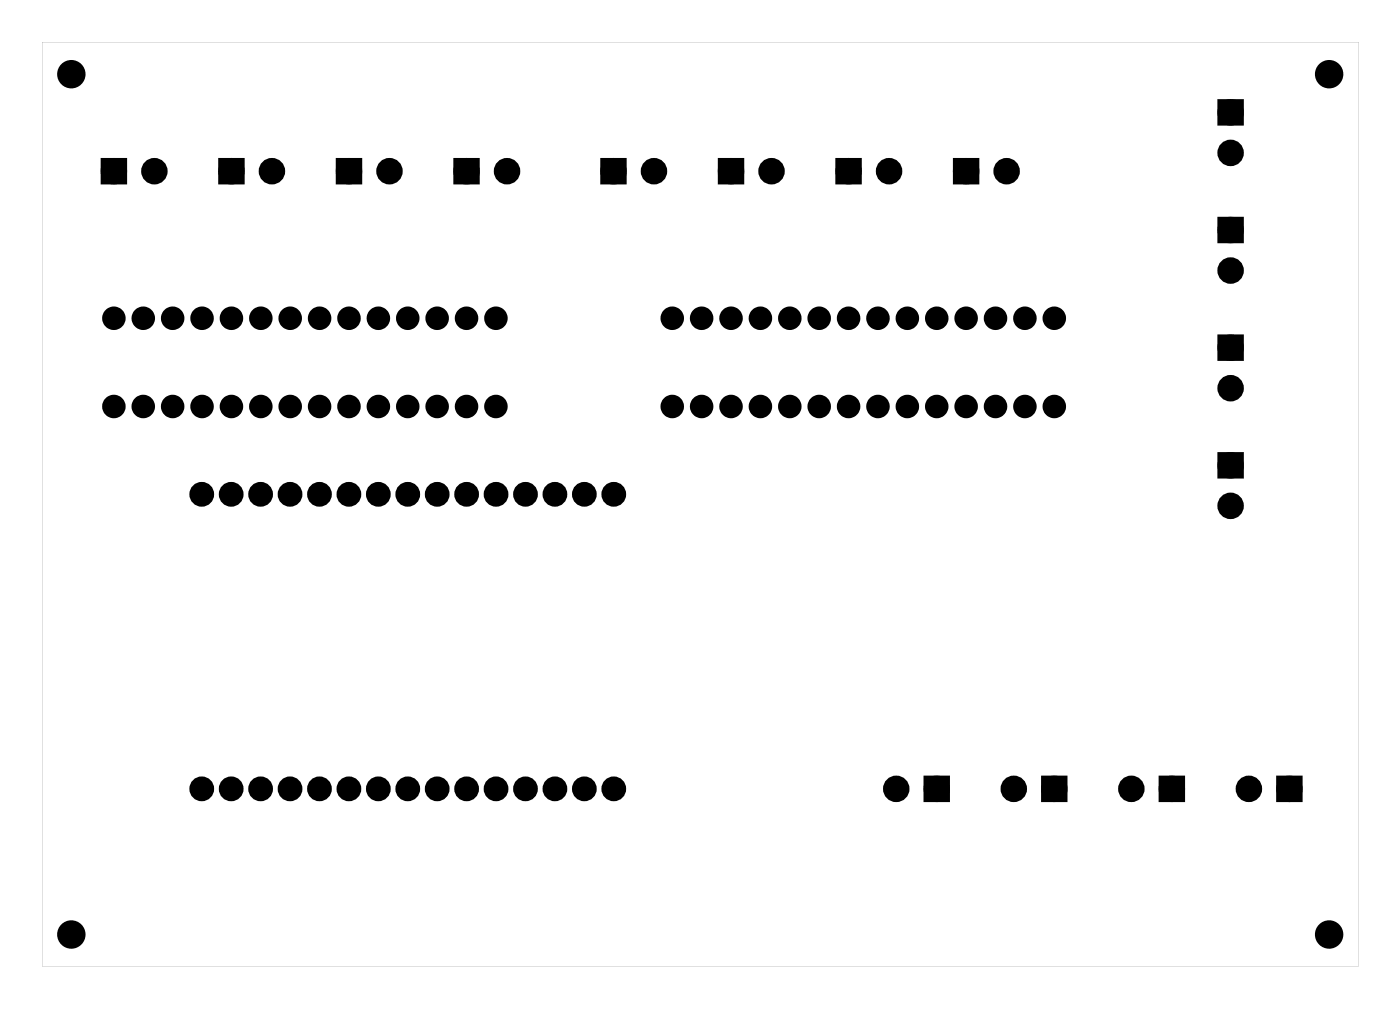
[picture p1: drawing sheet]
<svg xmlns="http://www.w3.org/2000/svg" width="121mm" height="87mm" viewBox="0 0 121 87" stroke-linecap="round" stroke-linejoin="round" font-family="sans-serif">
<g fill="#000">
<path d="M9.1 14h1.5v1.5h-1.5zM19.2 14h1.6v1.5h-1.6zM29.4 14h1.5v1.5h-1.5zM39.6 14h1.5v1.5h-1.5zM52.3 14h1.5v1.5h-1.5zM62.4 14h1.5v1.5h-1.5zM72.6 14h1.5v1.5h-1.5zM82.7 14h1.6v1.5h-1.6zM105.6 8.9h1.5v1.6h-1.5zM105.6 19.1h1.5v1.5h-1.5zM105.6 29.3h1.5v1.5h-1.5zM105.6 39.4h1.5v1.5h-1.5z"/>
<path d="M80.2 67.4h1.5v1.5h-1.5zM90.4 67.4h1.5v1.5h-1.5zM100.5 67.4h1.5v1.5h-1.5zM110.7 67.4h1.5v1.5h-1.5z"/>
<path d="M3.6 3.6h113.8v79.8h-113.8zM3.6 3.6v79.8h113.8v-79.8z"/>
<circle cx="9.8" cy="35.1" r=".64"/>
<circle cx="9.8" cy="27.5" r=".64"/>
<circle cx="12.4" cy="35.1" r=".64"/>
<circle cx="12.4" cy="27.5" r=".64"/>
<circle cx="14.9" cy="35.1" r=".64"/>
<circle cx="14.9" cy="27.5" r=".64"/>
<circle cx="17.5" cy="35.1" r=".64"/>
<circle cx="17.5" cy="27.5" r=".64"/>
<circle cx="20" cy="35.1" r=".64"/>
<circle cx="20" cy="27.5" r=".64"/>
<circle cx="22.5" cy="35.1" r=".64"/>
<circle cx="22.5" cy="27.5" r=".64"/>
<circle cx="25.1" cy="35.1" r=".64"/>
<circle cx="25.1" cy="27.5" r=".64"/>
<circle cx="27.6" cy="35.1" r=".64"/>
<circle cx="27.6" cy="27.5" r=".64"/>
<circle cx="30.2" cy="35.1" r=".64"/>
<circle cx="30.2" cy="27.5" r=".64"/>
<circle cx="32.7" cy="35.1" r=".64"/>
<circle cx="32.7" cy="27.5" r=".64"/>
<circle cx="35.2" cy="27.5" r=".64"/>
<circle cx="35.2" cy="35.1" r=".64"/>
<circle cx="37.8" cy="27.5" r=".64"/>
<circle cx="37.8" cy="35.1" r=".64"/>
<circle cx="40.3" cy="27.5" r=".64"/>
<circle cx="40.3" cy="35.1" r=".64"/>
<circle cx="42.9" cy="27.5" r=".64"/>
<circle cx="42.9" cy="35.1" r=".64"/>
<circle cx="58.1" cy="35.1" r=".64"/>
<circle cx="58.1" cy="27.5" r=".64"/>
<circle cx="60.6" cy="35.1" r=".64"/>
<circle cx="60.6" cy="27.5" r=".64"/>
<circle cx="63.2" cy="35.1" r=".64"/>
<circle cx="63.2" cy="27.5" r=".64"/>
<circle cx="65.7" cy="35.1" r=".64"/>
<circle cx="65.7" cy="27.5" r=".64"/>
<circle cx="68.3" cy="35.1" r=".64"/>
<circle cx="68.3" cy="27.5" r=".64"/>
<circle cx="70.8" cy="35.1" r=".64"/>
<circle cx="70.8" cy="27.5" r=".64"/>
<circle cx="73.3" cy="35.1" r=".64"/>
<circle cx="73.3" cy="27.5" r=".64"/>
<circle cx="75.9" cy="35.1" r=".64"/>
<circle cx="75.9" cy="27.5" r=".64"/>
<circle cx="78.4" cy="35.1" r=".64"/>
<circle cx="78.4" cy="27.5" r=".64"/>
<circle cx="81" cy="35.1" r=".64"/>
<circle cx="81" cy="27.5" r=".64"/>
<circle cx="83.5" cy="27.5" r=".64"/>
<circle cx="83.5" cy="35.1" r=".64"/>
<circle cx="86" cy="27.5" r=".64"/>
<circle cx="86" cy="35.1" r=".64"/>
<circle cx="88.6" cy="27.5" r=".64"/>
<circle cx="88.6" cy="35.1" r=".64"/>
<circle cx="91.1" cy="27.5" r=".64"/>
<circle cx="91.1" cy="35.1" r=".64"/>
<circle cx="17.4" cy="42.7" r=".69"/>
<circle cx="20" cy="42.7" r=".69"/>
<circle cx="22.5" cy="42.7" r=".69"/>
<circle cx="25.1" cy="42.7" r=".69"/>
<circle cx="27.6" cy="42.7" r=".69"/>
<circle cx="30.2" cy="42.7" r=".69"/>
<circle cx="32.7" cy="42.7" r=".69"/>
<circle cx="35.2" cy="42.7" r=".69"/>
<circle cx="37.8" cy="42.7" r=".69"/>
<circle cx="40.3" cy="42.7" r=".69"/>
<circle cx="42.9" cy="42.7" r=".69"/>
<circle cx="45.4" cy="42.7" r=".69"/>
<circle cx="48" cy="42.7" r=".69"/>
<circle cx="50.5" cy="42.7" r=".69"/>
<circle cx="53" cy="42.7" r=".69"/>
<circle cx="17.4" cy="68.1" r=".69"/>
<circle cx="20" cy="68.1" r=".69"/>
<circle cx="22.5" cy="68.1" r=".69"/>
<circle cx="25.1" cy="68.1" r=".69"/>
<circle cx="27.6" cy="68.1" r=".69"/>
<circle cx="30.2" cy="68.1" r=".69"/>
<circle cx="32.7" cy="68.1" r=".69"/>
<circle cx="35.2" cy="68.1" r=".69"/>
<circle cx="37.8" cy="68.1" r=".69"/>
<circle cx="40.3" cy="68.1" r=".69"/>
<circle cx="42.9" cy="68.1" r=".69"/>
<circle cx="45.4" cy="68.1" r=".69"/>
<circle cx="48" cy="68.1" r=".69"/>
<circle cx="50.5" cy="68.1" r=".69"/>
<circle cx="53" cy="68.1" r=".69"/>
</g>
<g fill="none" stroke="#000" stroke-width=".76">
<circle cx="9.8" cy="27.5" r=".64"/>
<circle cx="9.8" cy="35.1" r=".64"/>
<circle cx="12.4" cy="27.5" r=".64"/>
<circle cx="12.4" cy="35.1" r=".64"/>
<circle cx="14.9" cy="35.1" r=".64"/>
<circle cx="14.9" cy="27.5" r=".64"/>
<circle cx="17.5" cy="35.1" r=".64"/>
<circle cx="17.5" cy="27.5" r=".64"/>
<circle cx="20" cy="35.1" r=".64"/>
<circle cx="20" cy="27.5" r=".64"/>
<circle cx="22.5" cy="35.1" r=".64"/>
<circle cx="22.5" cy="27.5" r=".64"/>
<circle cx="25.1" cy="35.1" r=".64"/>
<circle cx="25.1" cy="27.5" r=".64"/>
<circle cx="27.6" cy="35.1" r=".64"/>
<circle cx="27.6" cy="27.5" r=".64"/>
<circle cx="30.2" cy="35.1" r=".64"/>
<circle cx="30.2" cy="27.5" r=".64"/>
<circle cx="32.7" cy="35.1" r=".64"/>
<circle cx="32.7" cy="27.5" r=".64"/>
<circle cx="35.2" cy="27.5" r=".64"/>
<circle cx="35.2" cy="35.1" r=".64"/>
<circle cx="37.8" cy="27.5" r=".64"/>
<circle cx="37.8" cy="35.1" r=".64"/>
<circle cx="40.3" cy="27.5" r=".64"/>
<circle cx="40.3" cy="35.1" r=".64"/>
<circle cx="42.9" cy="27.5" r=".64"/>
<circle cx="42.9" cy="35.1" r=".64"/>
<circle cx="58.1" cy="27.5" r=".64"/>
<circle cx="58.1" cy="35.1" r=".64"/>
<circle cx="60.6" cy="27.5" r=".64"/>
<circle cx="60.6" cy="35.1" r=".64"/>
<circle cx="63.2" cy="35.1" r=".64"/>
<circle cx="63.2" cy="27.5" r=".64"/>
<circle cx="65.7" cy="27.5" r=".64"/>
<circle cx="65.7" cy="35.1" r=".64"/>
<circle cx="68.3" cy="35.1" r=".64"/>
<circle cx="68.3" cy="27.5" r=".64"/>
<circle cx="70.8" cy="35.1" r=".64"/>
<circle cx="70.8" cy="27.5" r=".64"/>
<circle cx="73.3" cy="35.1" r=".64"/>
<circle cx="73.3" cy="27.5" r=".64"/>
<circle cx="75.9" cy="35.1" r=".64"/>
<circle cx="75.9" cy="27.5" r=".64"/>
<circle cx="78.4" cy="27.5" r=".64"/>
<circle cx="78.4" cy="35.1" r=".64"/>
<circle cx="81" cy="27.5" r=".64"/>
<circle cx="81" cy="35.1" r=".64"/>
<circle cx="83.5" cy="27.5" r=".64"/>
<circle cx="83.5" cy="35.1" r=".64"/>
<circle cx="86" cy="27.5" r=".64"/>
<circle cx="86" cy="35.1" r=".64"/>
<circle cx="88.6" cy="27.5" r=".64"/>
<circle cx="88.6" cy="35.1" r=".64"/>
<circle cx="91.1" cy="27.5" r=".64"/>
<circle cx="91.1" cy="35.1" r=".64"/>
</g>
<g fill="none" stroke="#000" stroke-width=".75" stroke-linecap="butt">
<circle cx="17.4" cy="42.7" r=".69"/>
<circle cx="20" cy="42.7" r=".69"/>
<circle cx="22.5" cy="42.7" r=".69"/>
<circle cx="25.1" cy="42.7" r=".69"/>
<circle cx="27.6" cy="42.7" r=".69"/>
<circle cx="30.2" cy="42.7" r=".69"/>
<circle cx="32.7" cy="42.7" r=".69"/>
<circle cx="35.2" cy="42.7" r=".69"/>
<circle cx="37.8" cy="42.7" r=".69"/>
<circle cx="40.3" cy="42.7" r=".69"/>
<circle cx="42.9" cy="42.7" r=".69"/>
<circle cx="45.4" cy="42.7" r=".69"/>
<circle cx="48" cy="42.7" r=".69"/>
<circle cx="50.5" cy="42.7" r=".69"/>
<circle cx="53" cy="42.7" r=".69"/>
<circle cx="17.4" cy="68.1" r=".69"/>
<circle cx="20" cy="68.1" r=".69"/>
<circle cx="22.5" cy="68.1" r=".69"/>
<circle cx="25.1" cy="68.1" r=".69"/>
<circle cx="27.6" cy="68.1" r=".69"/>
<circle cx="30.2" cy="68.1" r=".69"/>
<circle cx="32.7" cy="68.1" r=".69"/>
<circle cx="35.2" cy="68.1" r=".69"/>
<circle cx="37.8" cy="68.1" r=".69"/>
<circle cx="40.3" cy="68.1" r=".69"/>
<circle cx="42.9" cy="68.1" r=".69"/>
<circle cx="45.4" cy="68.1" r=".69"/>
<circle cx="48" cy="68.1" r=".69"/>
<circle cx="50.5" cy="68.1" r=".69"/>
<circle cx="53" cy="68.1" r=".69"/>
</g>
<g fill="none" stroke="#000" stroke-width=".76" stroke-linecap="butt">
<path d="M9.1 14h1.5v1.5h-1.5zM19.2 14h1.6v1.5h-1.6zM29.4 14h1.5v1.5h-1.5zM39.6 14h1.5v1.5h-1.5zM52.3 14h1.5v1.5h-1.5zM62.4 14h1.5v1.5h-1.5zM72.6 14h1.5v1.5h-1.5zM82.7 14h1.6v1.5h-1.6zM105.6 8.9h1.5v1.6h-1.5zM105.6 19.1h1.5v1.5h-1.5zM105.6 29.3h1.5v1.5h-1.5zM105.6 39.4h1.5v1.5h-1.5z"/>
<path d="M80.2 67.4h1.5v1.5h-1.5zM90.4 67.4h1.5v1.5h-1.5zM100.5 67.4h1.5v1.5h-1.5zM110.7 67.4h1.5v1.5h-1.5z"/>
<circle cx="9.8" cy="14.8" r=".76"/>
<circle cx="13.3" cy="14.8" r=".76"/>
<circle cx="20" cy="14.8" r=".76"/>
<circle cx="23.5" cy="14.8" r=".76"/>
<circle cx="30.2" cy="14.8" r=".76"/>
<circle cx="33.7" cy="14.8" r=".76"/>
<circle cx="40.3" cy="14.8" r=".76"/>
<circle cx="43.8" cy="14.8" r=".76"/>
<circle cx="53" cy="14.8" r=".76"/>
<circle cx="56.5" cy="14.8" r=".76"/>
<circle cx="63.2" cy="14.8" r=".76"/>
<circle cx="66.7" cy="14.8" r=".76"/>
<circle cx="73.3" cy="14.8" r=".76"/>
<circle cx="76.8" cy="14.8" r=".76"/>
<circle cx="83.5" cy="14.8" r=".76"/>
<circle cx="87" cy="14.8" r=".76"/>
<circle cx="106.4" cy="13.2" r=".76"/>
<circle cx="106.4" cy="9.7" r=".76"/>
<circle cx="106.4" cy="19.9" r=".76"/>
<circle cx="106.4" cy="23.4" r=".76"/>
<circle cx="106.4" cy="33.5" r=".76"/>
<circle cx="106.4" cy="30" r=".76"/>
<circle cx="106.4" cy="43.7" r=".76"/>
<circle cx="106.4" cy="40.2" r=".76"/>
<circle cx="77.5" cy="68.1" r=".76"/>
<circle cx="81" cy="68.1" r=".76"/>
<circle cx="87.6" cy="68.1" r=".76"/>
<circle cx="91.1" cy="68.1" r=".76"/>
<circle cx="97.8" cy="68.1" r=".76"/>
<circle cx="101.3" cy="68.1" r=".76"/>
<circle cx="107.9" cy="68.1" r=".76"/>
<circle cx="111.4" cy="68.1" r=".76"/>
</g>
<g fill="#000">
<circle cx="6.2" cy="6.4" r="1.1"/>
<circle cx="9.8" cy="14.8" r=".76"/>
<circle cx="13.3" cy="14.8" r=".76"/>
<circle cx="20" cy="14.8" r=".76"/>
<circle cx="23.5" cy="14.8" r=".76"/>
<circle cx="30.2" cy="14.8" r=".76"/>
<circle cx="33.7" cy="14.8" r=".76"/>
<circle cx="40.3" cy="14.8" r=".76"/>
<circle cx="43.8" cy="14.8" r=".76"/>
<circle cx="53" cy="14.8" r=".76"/>
<circle cx="56.5" cy="14.8" r=".76"/>
<circle cx="63.2" cy="14.8" r=".76"/>
<circle cx="66.7" cy="14.8" r=".76"/>
<circle cx="73.3" cy="14.8" r=".76"/>
<circle cx="76.8" cy="14.8" r=".76"/>
<circle cx="83.5" cy="14.8" r=".76"/>
<circle cx="87" cy="14.8" r=".76"/>
<circle cx="106.4" cy="9.7" r=".76"/>
<circle cx="106.4" cy="13.2" r=".76"/>
<circle cx="106.4" cy="19.9" r=".76"/>
<circle cx="114.9" cy="6.4" r="1.1"/>
<circle cx="106.4" cy="30" r=".76"/>
<circle cx="106.4" cy="33.5" r=".76"/>
<circle cx="106.4" cy="23.4" r=".76"/>
<circle cx="106.4" cy="40.2" r=".76"/>
<circle cx="106.4" cy="43.7" r=".76"/>
<circle cx="77.5" cy="68.1" r=".76"/>
<circle cx="81" cy="68.1" r=".76"/>
<circle cx="87.6" cy="68.1" r=".76"/>
<circle cx="91.1" cy="68.1" r=".76"/>
<circle cx="97.8" cy="68.1" r=".76"/>
<circle cx="101.3" cy="68.1" r=".76"/>
<circle cx="107.9" cy="68.1" r=".76"/>
<circle cx="111.4" cy="68.1" r=".76"/>
<circle cx="6.2" cy="80.7" r="1.1"/>
<circle cx="114.9" cy="80.7" r="1.1"/>
</g>
<g fill="none" stroke="#000" stroke-width=".25">
<circle cx="6.2" cy="6.4" r="1.1"/>
<circle cx="114.9" cy="6.4" r="1.1"/>
<circle cx="6.2" cy="80.7" r="1.1"/>
<circle cx="114.9" cy="80.7" r="1.1"/>
</g>
</svg>
